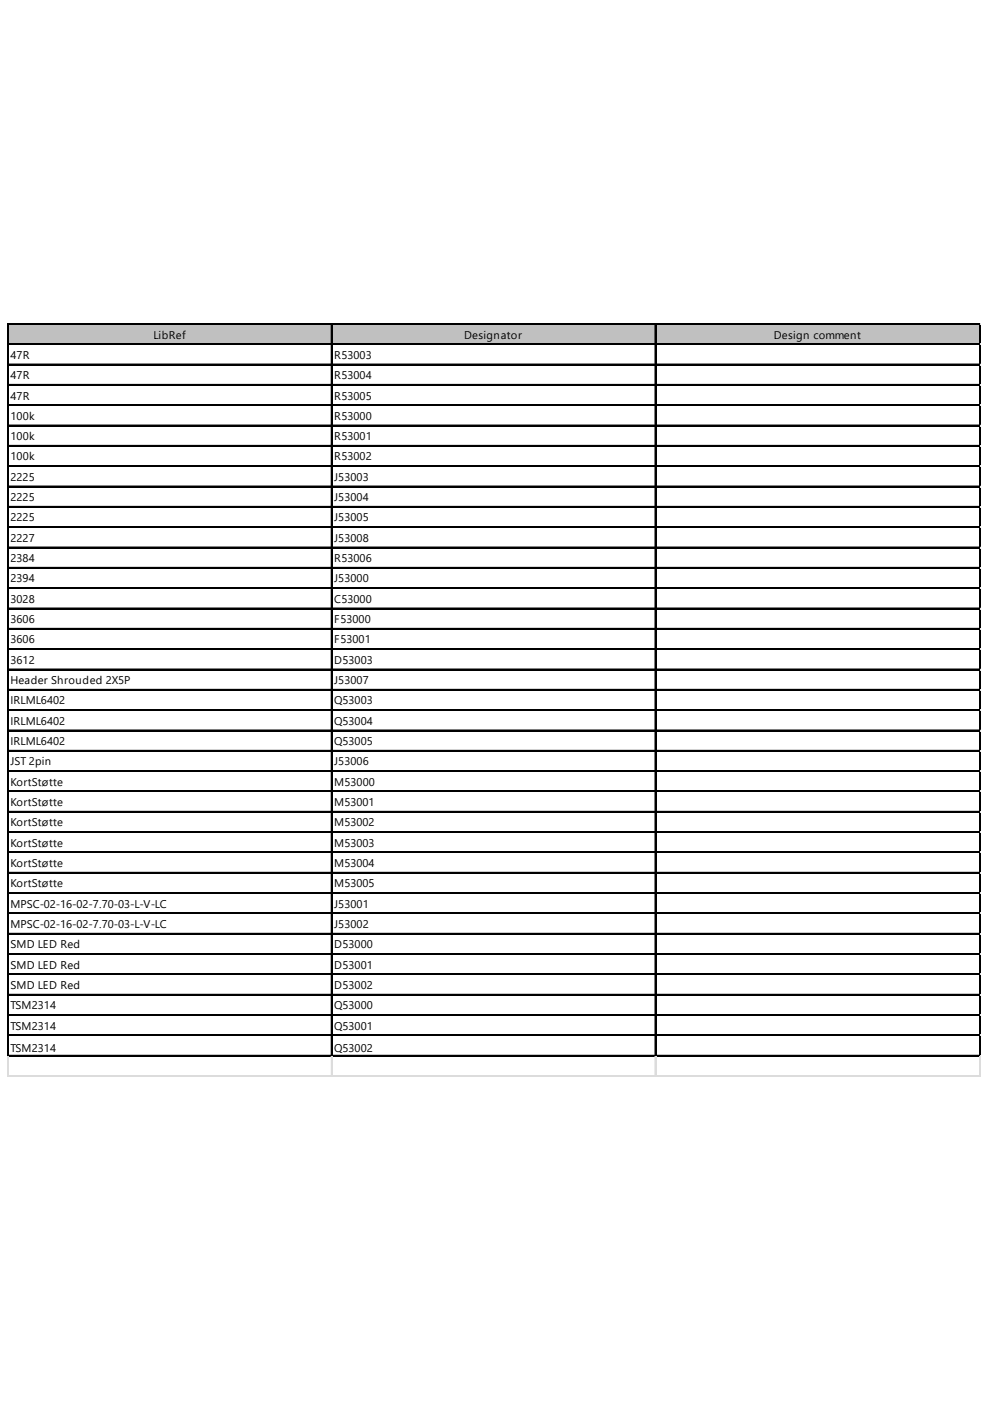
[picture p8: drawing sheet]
<svg xmlns="http://www.w3.org/2000/svg" width="210mm" height="297mm" viewBox="0 0 210 297" stroke-linecap="round" stroke-linejoin="round" font-family="sans-serif">
<defs><g id="words">
<g font-size="2.4">
<text x="32.6" y="71.8">LibRef</text>
<text x="98.4" y="71.8">Designator</text>
<text x="164.1" y="71.8">Design comment</text>
<text x="2.2" y="76.1">47R</text>
<text x="70.9" y="76.1">R53003</text>
<text x="2.2" y="80.4">47R</text>
<text x="70.9" y="80.4">R53004</text>
<text x="2.2" y="84.7">47R</text>
<text x="2.2" y="89">100k</text>
<text x="70.9" y="84.7">R53005</text>
<text x="70.9" y="89">R53000</text>
<text x="2.2" y="93.3">100k</text>
<text x="70.9" y="93.3">R53001</text>
<text x="2.2" y="97.6">100k</text>
<text x="2.2" y="101.9">2225</text>
<text x="70.9" y="97.6">R53002</text>
<text x="70.9" y="101.9">J53003</text>
<text x="2.2" y="106.3">2225</text>
<text x="70.9" y="106.3">J53004</text>
<text x="2.2" y="110.6">2225</text>
<text x="70.9" y="110.6">J53005</text>
<text x="2.2" y="114.9">2227</text>
<text x="2.2" y="119.2">2384</text>
<text x="70.9" y="114.9">J53008</text>
<text x="70.9" y="119.2">R53006</text>
<text x="2.2" y="123.5">2394</text>
<text x="70.9" y="123.5">J53000</text>
<text x="2.2" y="127.8">3028</text>
<text x="70.9" y="127.8">C53000</text>
<text x="2.2" y="132.1">3606</text>
<text x="2.2" y="136.4">3606</text>
<text x="70.9" y="132.1">F53000</text>
<text x="70.9" y="136.4">F53001</text>
<text x="2.2" y="140.7">3612</text>
<text x="70.9" y="140.7">D53003</text>
<text x="2.2" y="145">Header Shrouded 2X5P</text>
<text x="2.2" y="149.4">IRLML6402</text>
<text x="70.9" y="145">J53007</text>
<text x="70.9" y="149.4">Q53003</text>
<text x="2.2" y="153.7">IRLML6402</text>
<text x="70.9" y="153.7">Q53004</text>
<text x="2.2" y="158">IRLML6402</text>
<text x="70.9" y="158">Q53005</text>
<text x="2.2" y="162.3">JST 2pin</text>
<text x="2.2" y="166.6">KortStøtte</text>
<text x="70.9" y="162.3">J53006</text>
<text x="70.9" y="166.6">M53000</text>
<text x="2.2" y="170.9">KortStøtte</text>
<text x="70.9" y="170.9">M53001</text>
<text x="2.2" y="175.2">KortStøtte</text>
<text x="2.2" y="179.5">KortStøtte</text>
<text x="70.9" y="175.2">M53002</text>
<text x="70.9" y="179.5">M53003</text>
<text x="2.2" y="183.8">KortStøtte</text>
<text x="70.9" y="183.8">M53004</text>
<text x="2.2" y="188.2">KortStøtte</text>
<text x="70.9" y="188.2">M53005</text>
<text x="2.2" y="192.5">MPSC-02-16-02-7.70-03-L-V-LC</text>
<text x="2.2" y="196.8">MPSC-02-16-02-7.70-03-L-V-LC</text>
<text x="70.9" y="192.5">J53001</text>
<text x="70.9" y="196.8">J53002</text>
<text x="2.2" y="201.1">SMD LED Red</text>
<text x="70.9" y="201.1">D53000</text>
<text x="2.2" y="205.4">SMD LED Red</text>
<text x="2.2" y="209.7">SMD LED Red</text>
<text x="70.9" y="205.4">D53001</text>
<text x="70.9" y="209.7">D53002</text>
<text x="2.2" y="214">TSM2314</text>
<text x="70.9" y="214">Q53000</text>
<text x="2.2" y="218.3">TSM2314</text>
<text x="70.9" y="218.3">Q53001</text>
<text x="2.2" y="223.1">TSM2314</text>
<text x="70.9" y="223.1">Q53002</text>
</g>
</g></defs>
<path d="M1.7 68.7h206.3v4.4h-206.3z" fill="#c0c0c0"/>
<g fill="none" stroke="#000" stroke-width=".22">
<path d="M1.6 68.6v155.4M1.7 68.6v155.4M1.8 68.6h206.2M1.8 68.7h206.2M1.8 72.9h206.2M1.8 73h206.2M1.8 77.2h206.2M1.8 77.3h206.2M70.2 68.8v155.2M70.3 68.8v155.2M138.9 68.8v155.2M139 68.8v155.2"/>
<path d="M207.7 68.8v155.2M207.9 68.8v155.2M1.8 81.5h206.2M1.8 81.6h206.2M1.8 85.8h206.2M1.8 85.9h206.2M1.8 90.1h206.2M1.8 90.2h206.2M1.8 94.4h206.2M1.8 94.5h206.2M1.8 98.7h206.2M1.8 98.8h206.2"/>
<path d="M1.8 103.1h206.2M1.8 103.2h206.2M1.8 107.4h206.2M1.8 107.5h206.2M1.8 111.7h206.2M1.8 111.8h206.2M1.8 116h206.2M1.8 116.1h206.2M1.8 120.3h206.2M1.8 120.4h206.2M1.8 124.6h206.2M1.8 124.7h206.2"/>
<path d="M1.8 128.9h206.2M1.8 129h206.2M1.8 133.2h206.2M1.8 133.3h206.2M1.8 137.5h206.2M1.8 137.6h206.2M1.8 141.8h206.2M1.8 142h206.2M1.8 146.2h206.2M1.8 146.3h206.2M1.8 150.5h206.2M1.8 150.6h206.2"/>
<path d="M1.8 154.8h206.2M1.8 154.9h206.2M1.8 159.1h206.2M1.8 159.2h206.2M1.8 163.4h206.2M1.8 163.5h206.2M1.8 167.7h206.2M1.8 167.8h206.2M1.8 172h206.2M1.8 172.1h206.2M1.8 176.3h206.2M1.8 176.4h206.2"/>
<path d="M1.8 180.6h206.2M1.8 180.7h206.2M1.8 184.9h206.2M1.8 185.1h206.2M1.8 189.3h206.2M1.8 189.4h206.2M1.8 193.6h206.2M1.8 193.7h206.2M1.8 197.9h206.2M1.8 198h206.2M1.8 202.2h206.2M1.8 202.3h206.2"/>
<path d="M1.8 206.5h206.2M1.8 206.6h206.2M1.8 210.8h206.2M1.8 210.9h206.2M1.8 215.1h206.2M1.8 215.2h206.2M1.8 219.4h206.2M1.8 219.5h206.2M1.8 223.7h206.2M1.8 223.8h206.2"/>
</g>
<path d="M208 68.6h.1M1.6 224v4.3M1.7 224v4.3M70.2 224v4.3M70.3 224v4.3M138.9 224v4.3M139 224v4.3M207.7 224v4.3M207.9 224v4.3" fill="none" stroke="#dadcdd" stroke-width=".22"/>
<path d="M208 68.6v.2z" fill="#dadcdd"/>
<path d="M208 72.9h.1" fill="none" stroke="#dadcdd" stroke-width=".22"/>
<path d="M208 72.9v.2z" fill="#dadcdd"/>
<path d="M208 77.2h.1" fill="none" stroke="#dadcdd" stroke-width=".22"/>
<path d="M208 77.2v.2z" fill="#dadcdd"/>
<path d="M208 81.5h.1" fill="none" stroke="#dadcdd" stroke-width=".22"/>
<path d="M208 81.5v.2z" fill="#dadcdd"/>
<path d="M208 85.8h.1" fill="none" stroke="#dadcdd" stroke-width=".22"/>
<path d="M208 85.8v.2z" fill="#dadcdd"/>
<path d="M208 90.1h.1" fill="none" stroke="#dadcdd" stroke-width=".22"/>
<path d="M208 90.1v.2z" fill="#dadcdd"/>
<path d="M208 94.4h.1" fill="none" stroke="#dadcdd" stroke-width=".22"/>
<path d="M208 94.4v.2z" fill="#dadcdd"/>
<path d="M208 98.7h.1" fill="none" stroke="#dadcdd" stroke-width=".22"/>
<path d="M208 98.7v.3z" fill="#dadcdd"/>
<path d="M208 103.1h.1" fill="none" stroke="#dadcdd" stroke-width=".22"/>
<path d="M208 103.1v.2z" fill="#dadcdd"/>
<path d="M208 107.4h.1" fill="none" stroke="#dadcdd" stroke-width=".22"/>
<path d="M208 107.4v.2z" fill="#dadcdd"/>
<path d="M208 111.7h.1" fill="none" stroke="#dadcdd" stroke-width=".22"/>
<path d="M208 111.7v.2z" fill="#dadcdd"/>
<path d="M208 116h.1" fill="none" stroke="#dadcdd" stroke-width=".22"/>
<path d="M208 116v.2z" fill="#dadcdd"/>
<path d="M208 120.3h.1" fill="none" stroke="#dadcdd" stroke-width=".22"/>
<path d="M208 120.3v.2z" fill="#dadcdd"/>
<path d="M208 124.6h.1" fill="none" stroke="#dadcdd" stroke-width=".22"/>
<path d="M208 124.6v.2z" fill="#dadcdd"/>
<path d="M208 128.9h.1" fill="none" stroke="#dadcdd" stroke-width=".22"/>
<path d="M208 128.9v.2z" fill="#dadcdd"/>
<path d="M208 133.2h.1" fill="none" stroke="#dadcdd" stroke-width=".22"/>
<path d="M208 133.2v.2z" fill="#dadcdd"/>
<path d="M208 137.5h.1" fill="none" stroke="#dadcdd" stroke-width=".22"/>
<path d="M208 137.5v.2z" fill="#dadcdd"/>
<path d="M208 141.8h.1" fill="none" stroke="#dadcdd" stroke-width=".22"/>
<path d="M208 141.8v.3z" fill="#dadcdd"/>
<path d="M208 146.2h.1" fill="none" stroke="#dadcdd" stroke-width=".22"/>
<path d="M208 146.2v.2z" fill="#dadcdd"/>
<path d="M208 150.5h.1" fill="none" stroke="#dadcdd" stroke-width=".22"/>
<path d="M208 150.5v.2z" fill="#dadcdd"/>
<path d="M208 154.8h.1" fill="none" stroke="#dadcdd" stroke-width=".22"/>
<path d="M208 154.8v.2z" fill="#dadcdd"/>
<path d="M208 159.1h.1" fill="none" stroke="#dadcdd" stroke-width=".22"/>
<path d="M208 159.1v.2z" fill="#dadcdd"/>
<path d="M208 163.4h.1" fill="none" stroke="#dadcdd" stroke-width=".22"/>
<path d="M208 163.4v.2z" fill="#dadcdd"/>
<path d="M208 167.7h.1" fill="none" stroke="#dadcdd" stroke-width=".22"/>
<path d="M208 167.7v.2z" fill="#dadcdd"/>
<path d="M208 172h.1" fill="none" stroke="#dadcdd" stroke-width=".22"/>
<path d="M208 172v.2z" fill="#dadcdd"/>
<path d="M208 176.3h.1" fill="none" stroke="#dadcdd" stroke-width=".22"/>
<path d="M208 176.3v.2z" fill="#dadcdd"/>
<path d="M208 180.6h.1" fill="none" stroke="#dadcdd" stroke-width=".22"/>
<path d="M208 180.6v.3z" fill="#dadcdd"/>
<path d="M208 184.9h.1" fill="none" stroke="#dadcdd" stroke-width=".22"/>
<path d="M208 184.9v.3z" fill="#dadcdd"/>
<path d="M208 189.3h.1" fill="none" stroke="#dadcdd" stroke-width=".22"/>
<path d="M208 189.3v.2z" fill="#dadcdd"/>
<path d="M208 193.6h.1" fill="none" stroke="#dadcdd" stroke-width=".22"/>
<path d="M208 193.6v.2z" fill="#dadcdd"/>
<path d="M208 197.9h.1" fill="none" stroke="#dadcdd" stroke-width=".22"/>
<path d="M208 197.9v.2z" fill="#dadcdd"/>
<path d="M208 202.2h.1" fill="none" stroke="#dadcdd" stroke-width=".22"/>
<path d="M208 202.2v.2z" fill="#dadcdd"/>
<path d="M208 206.5h.1" fill="none" stroke="#dadcdd" stroke-width=".22"/>
<path d="M208 206.5v.2z" fill="#dadcdd"/>
<path d="M208 210.8h.1" fill="none" stroke="#dadcdd" stroke-width=".22"/>
<path d="M208 210.8v.2z" fill="#dadcdd"/>
<path d="M208 215.1h.1" fill="none" stroke="#dadcdd" stroke-width=".22"/>
<path d="M208 215.1v.2z" fill="#dadcdd"/>
<path d="M208 219.4h.1" fill="none" stroke="#dadcdd" stroke-width=".22"/>
<path d="M208 219.4v.2z" fill="#dadcdd"/>
<path d="M208 223.7h.1" fill="none" stroke="#dadcdd" stroke-width=".22"/>
<path d="M208 223.7v.3z" fill="#dadcdd"/>
<path d="M1.6 228.1h206.4M1.6 228.2h206.4" fill="none" stroke="#dadcdd" stroke-width=".22"/>
<use href="#words"/>
</svg>
